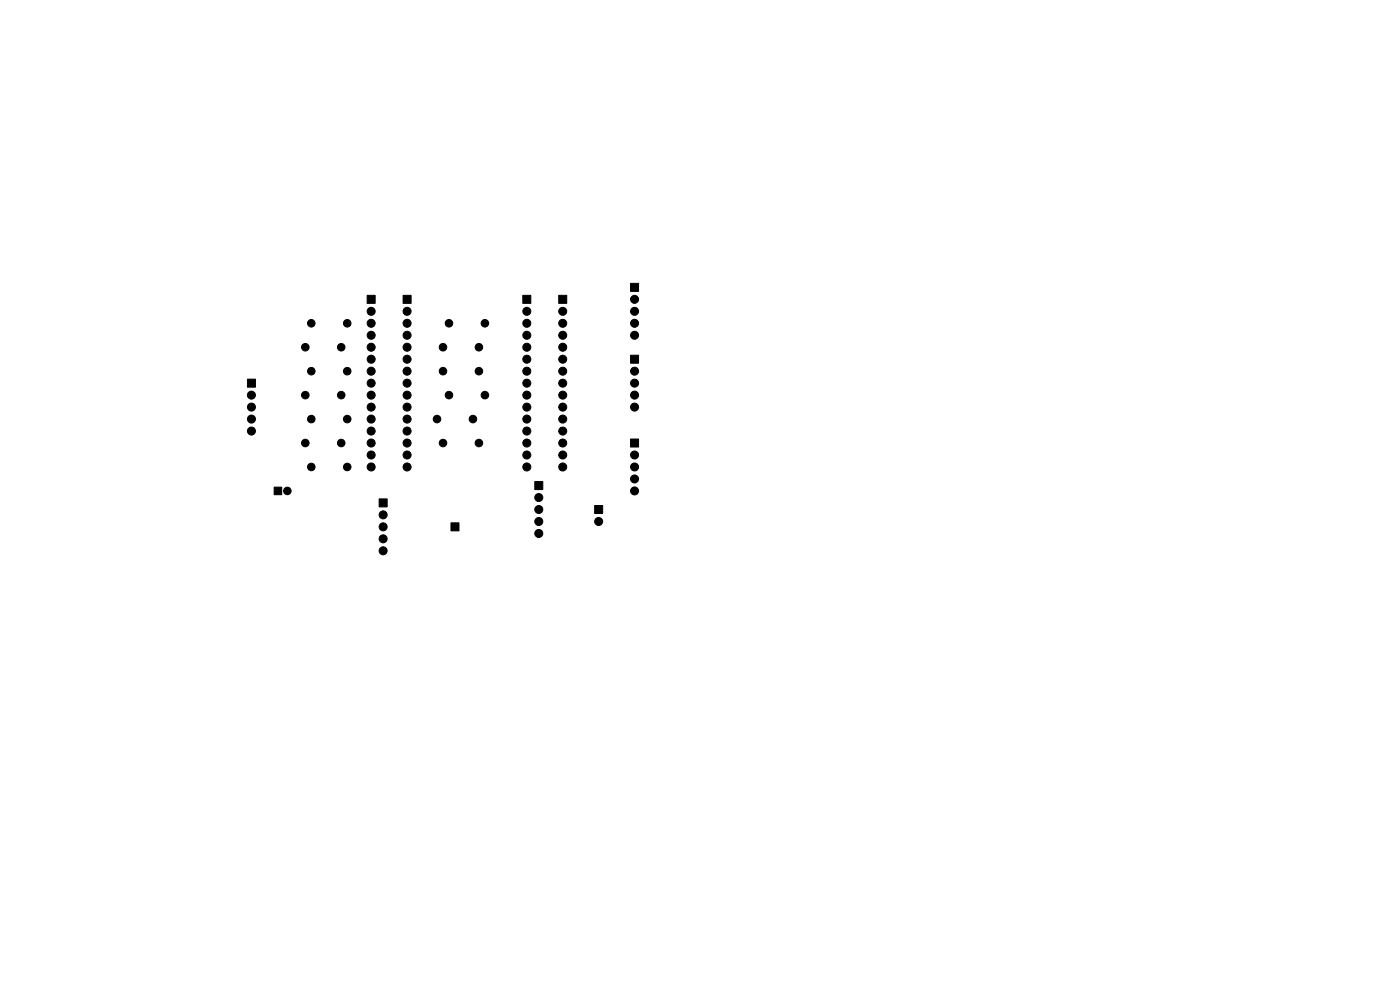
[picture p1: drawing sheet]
<svg xmlns="http://www.w3.org/2000/svg" width="297mm" height="210mm" viewBox="0 0 297 210" stroke-linecap="round" stroke-linejoin="round" font-family="sans-serif">
<g fill="#000" stroke="#000" stroke-width=".21">
<path d="M77.9 62.7h1.7v1.6h-1.7zM85.5 62.7h1.7v1.6h-1.7zM110.9 62.7h1.7v1.6h-1.7zM118.5 62.7h1.7v1.6h-1.7zM133.8 75.4h1.7v1.6h-1.7zM133.8 60.1h1.7v1.7h-1.7zM52.5 80.4h1.7v1.7h-1.7zM133.8 93.1h1.7v1.7h-1.7zM58.2 103.3h1.6v1.6h-1.6zM80.4 105.8h1.7v1.7h-1.7zM95.7 110.9h1.7v1.7h-1.7zM113.5 102.2h1.6v1.7h-1.6z"/>
<path d="M126.2 107.2h1.6v1.7h-1.6z"/>
<circle cx="64.8" cy="73.7" r=".8"/>
<circle cx="66" cy="68.6" r=".8"/>
<circle cx="66" cy="78.7" r=".8"/>
<circle cx="72.4" cy="73.7" r=".8"/>
<circle cx="73.7" cy="68.6" r=".8"/>
<circle cx="73.7" cy="78.7" r=".8"/>
<circle cx="78.7" cy="68.6" r=".85"/>
<circle cx="78.7" cy="66" r=".85"/>
<circle cx="78.7" cy="71.1" r=".85"/>
<circle cx="78.7" cy="73.7" r=".85"/>
<circle cx="78.7" cy="76.2" r=".85"/>
<circle cx="78.7" cy="78.7" r=".85"/>
<circle cx="86.4" cy="78.7" r=".85"/>
<circle cx="86.4" cy="66" r=".85"/>
<circle cx="86.4" cy="73.7" r=".85"/>
<circle cx="86.4" cy="71.1" r=".85"/>
<circle cx="86.4" cy="68.6" r=".85"/>
<circle cx="86.4" cy="76.2" r=".85"/>
<circle cx="94" cy="78.7" r=".8"/>
<circle cx="94" cy="73.7" r=".8"/>
<circle cx="95.2" cy="68.6" r=".8"/>
<circle cx="101.6" cy="73.7" r=".8"/>
<circle cx="101.6" cy="78.7" r=".8"/>
<circle cx="102.9" cy="68.6" r=".8"/>
<circle cx="111.8" cy="78.7" r=".85"/>
<circle cx="111.8" cy="68.6" r=".85"/>
<circle cx="111.8" cy="66" r=".85"/>
<circle cx="111.8" cy="73.7" r=".85"/>
<circle cx="111.8" cy="76.2" r=".85"/>
<circle cx="111.8" cy="71.1" r=".85"/>
<circle cx="119.4" cy="68.6" r=".85"/>
<circle cx="119.4" cy="66" r=".85"/>
<circle cx="119.4" cy="73.7" r=".85"/>
<circle cx="119.4" cy="71.1" r=".85"/>
<circle cx="119.4" cy="78.7" r=".85"/>
<circle cx="119.4" cy="76.2" r=".85"/>
<circle cx="134.6" cy="71.1" r=".85"/>
<circle cx="134.6" cy="63.5" r=".85"/>
<circle cx="134.6" cy="68.6" r=".85"/>
<circle cx="134.6" cy="66" r=".85"/>
<circle cx="134.6" cy="78.7" r=".85"/>
<circle cx="53.3" cy="91.4" r=".85"/>
<circle cx="53.3" cy="83.8" r=".85"/>
<circle cx="53.3" cy="86.4" r=".85"/>
<circle cx="53.3" cy="88.9" r=".85"/>
<circle cx="64.8" cy="83.8" r=".8"/>
<circle cx="64.8" cy="94" r=".8"/>
<circle cx="66" cy="88.9" r=".8"/>
<circle cx="66" cy="99.1" r=".8"/>
<circle cx="72.4" cy="94" r=".8"/>
<circle cx="72.4" cy="83.8" r=".8"/>
<circle cx="73.7" cy="88.9" r=".8"/>
<circle cx="73.7" cy="99.1" r=".8"/>
<circle cx="78.7" cy="83.8" r=".85"/>
<circle cx="78.7" cy="91.4" r=".85"/>
<circle cx="78.7" cy="88.9" r=".85"/>
<circle cx="78.7" cy="81.3" r=".85"/>
<circle cx="78.7" cy="96.5" r=".85"/>
<circle cx="78.7" cy="94" r=".85"/>
<circle cx="78.7" cy="86.4" r=".85"/>
<circle cx="78.7" cy="99.1" r=".85"/>
<circle cx="86.4" cy="94" r=".85"/>
<circle cx="86.4" cy="83.8" r=".85"/>
<circle cx="86.4" cy="91.4" r=".85"/>
<circle cx="86.4" cy="96.5" r=".85"/>
<circle cx="86.4" cy="99.1" r=".85"/>
<circle cx="86.4" cy="81.3" r=".85"/>
<circle cx="86.4" cy="86.4" r=".85"/>
<circle cx="86.4" cy="88.9" r=".85"/>
<circle cx="92.7" cy="88.9" r=".8"/>
<circle cx="94" cy="94" r=".8"/>
<circle cx="95.2" cy="83.8" r=".8"/>
<circle cx="100.3" cy="88.9" r=".8"/>
<circle cx="101.6" cy="94" r=".8"/>
<circle cx="102.9" cy="83.8" r=".8"/>
<circle cx="111.8" cy="88.9" r=".85"/>
<circle cx="111.8" cy="83.8" r=".85"/>
<circle cx="111.8" cy="86.4" r=".85"/>
<circle cx="111.8" cy="94" r=".85"/>
<circle cx="111.8" cy="99.1" r=".85"/>
<circle cx="111.8" cy="91.4" r=".85"/>
<circle cx="111.8" cy="96.5" r=".85"/>
<circle cx="111.8" cy="81.3" r=".85"/>
<circle cx="119.4" cy="83.8" r=".85"/>
<circle cx="119.4" cy="81.3" r=".85"/>
<circle cx="119.4" cy="91.4" r=".85"/>
<circle cx="119.4" cy="94" r=".85"/>
<circle cx="119.4" cy="86.4" r=".85"/>
<circle cx="119.4" cy="88.9" r=".85"/>
<circle cx="119.4" cy="96.5" r=".85"/>
<circle cx="119.4" cy="99.1" r=".85"/>
<circle cx="134.6" cy="96.5" r=".85"/>
<circle cx="134.6" cy="83.8" r=".85"/>
<circle cx="134.6" cy="99.1" r=".85"/>
<circle cx="134.6" cy="86.4" r=".85"/>
<circle cx="134.6" cy="81.3" r=".85"/>
<circle cx="61" cy="104.1" r=".8"/>
<circle cx="81.3" cy="116.8" r=".85"/>
<circle cx="81.3" cy="109.2" r=".85"/>
<circle cx="81.3" cy="111.8" r=".85"/>
<circle cx="81.3" cy="114.3" r=".85"/>
<circle cx="114.3" cy="108.1" r=".85"/>
<circle cx="114.3" cy="110.6" r=".85"/>
<circle cx="114.3" cy="113.2" r=".85"/>
<circle cx="114.3" cy="105.5" r=".85"/>
<circle cx="127" cy="110.6" r=".85"/>
<circle cx="134.6" cy="101.6" r=".85"/>
<circle cx="134.6" cy="104.1" r=".85"/>
</g>
</svg>
